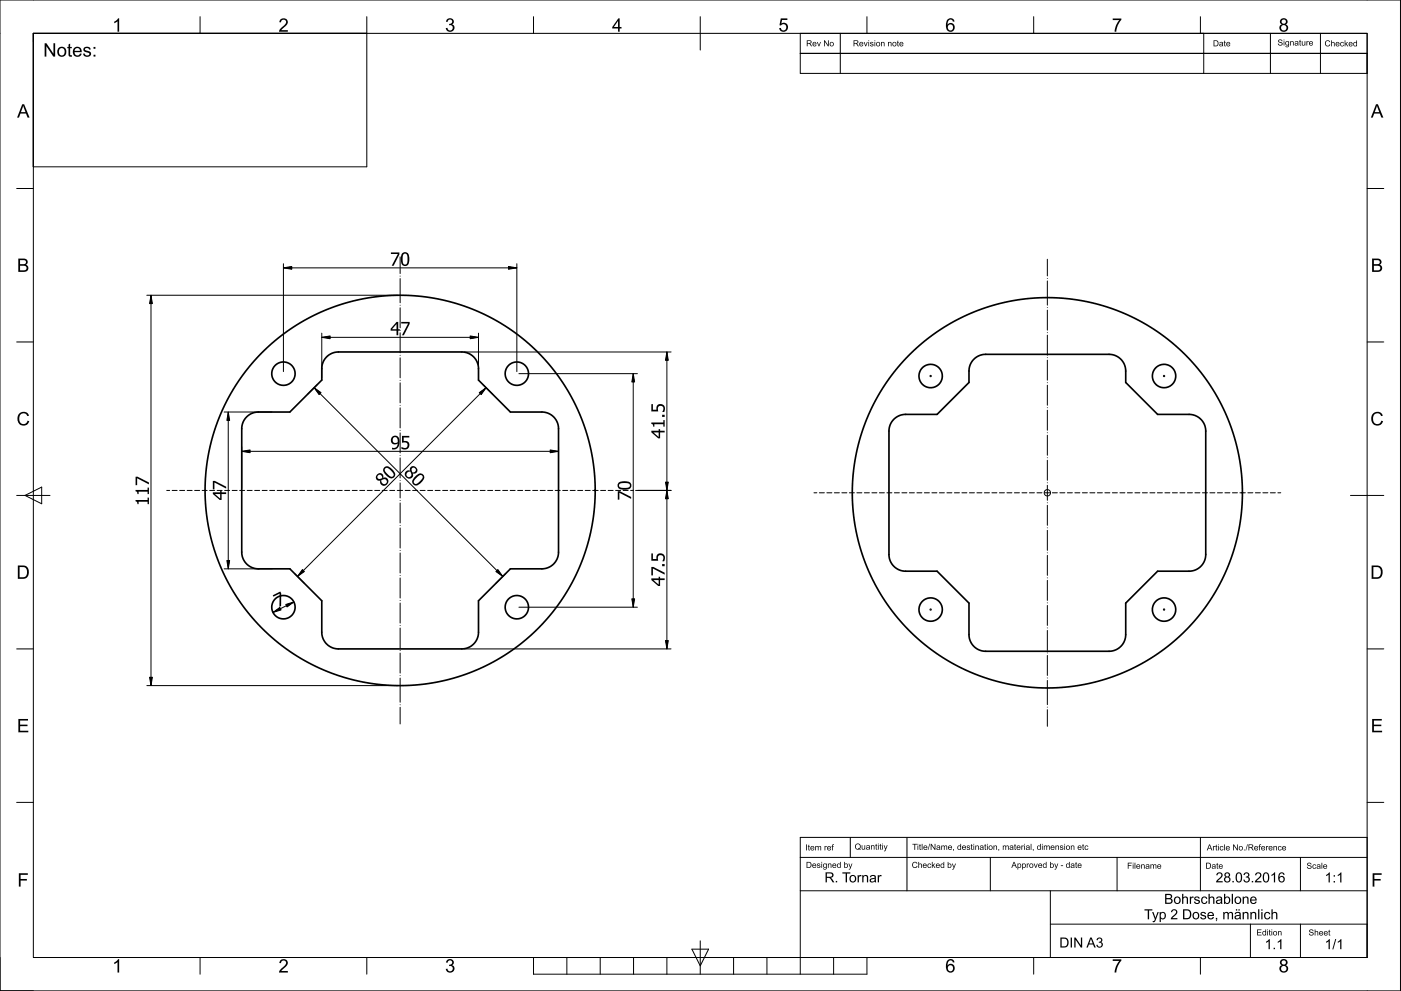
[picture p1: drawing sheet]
<svg xmlns="http://www.w3.org/2000/svg" width="420mm" height="297mm" viewBox="0 0 420 297" stroke-linecap="round" stroke-linejoin="round" font-family="sans-serif">
<g fill="none" stroke="#000" stroke-width=".3">
<path d="M0 0h420v297h-420zM10 10h400v277h-400zM60 5v5M110 5v45h-100v-40h100M160 5v5M210 5v10M240 10h170v12h-170zM240 16h170M252 10v12M260 5v5M310 5v5M360 5v5"/>
<path d="M361 10v12M381 10v12M396 10v12M5 56.5h5M410 56.5h5M85 79v32.4M120 77v5M155 79v32.4M314.1 77.7v5M44 88.5h75.4M45.3 88.5v117M85 80.3h70"/>
<path d="M96.5 99.9v13.4M120 82.7v.1M120 83.5v7.3M120 91.5h.1M120 92.3v6M120 99h.1M120 99.8v6M143.5 99.9v13.4M314.1 83.4v.1M314.1 84.2v7.3M314.1 92.2h.1M314.1 93v6"/>
<path d="M314.1 99.7h.1M5 102.5h5M94.2 116.2l56.6 56.6M95.1 115.3l-2.9 3M96.5 101.1h47M120 106.5h.1M120 107.3v6M120 114h.1M120 114.8v6M139.1 105.5h62.1M144.9 115.3l2.9 3M145.8 116.2l-56.6 56.6"/>
<path d="M155.6 112h35.6M189.9 112v70M200 105.5v89M314.1 100.5v6M314.1 107.2h.1M314.1 108v6M314.1 114.7h.1M314.1 115.5v6M410 102.5h5M67.2 123.5h14.4M68.5 123.5v47M72.5 134v12.4"/>
<path d="M72.5 135.3h95M120 121.5h.1M120 122.3v6M120 129h.1M120 129.8v6M120 136.5h.1M120 137.3v6M167.5 134v12.4M314.1 122.2h.1M314.1 123v6M314.1 129.7h.1M314.1 130.5v6"/>
<path d="M314.1 137.2h.1M314.1 138v6M5 148.5h10M7.5 148.5l5-2.5v5zM50 147h.9M51.6 147h1.5M53.9 147h1.5M56.1 147h1.5M58.4 147h1.5M60.6 147h1.5M62.9 147h1.5M65.1 147h1.5"/>
<path d="M67.4 147h1.5M69.6 147h1.5M71.9 147h1.5M74.1 147h1.5M76.4 147h1.5M78.6 147h1.5M80.9 147h1.5M83.1 147h1.5M85.4 147h1.5M87.6 147h1.5M89.9 147h1.5M92.1 147h1.5"/>
<path d="M94.4 147h1.5M96.6 147h1.5M98.9 147h1.5M101.1 147h1.5M103.4 147h1.5M105.6 147h1.5M107.9 147h1.5M110.1 147h1.5M112.4 147h1.5M114.6 147h1.5M116.9 147h1.5M119.1 147h1.6"/>
<path d="M120 144h.1M120 144.8v4.5M120 150h.1M120 150.8v6M120 157.5h.1M120 158.3v6M121.5 147h1.5M123.7 147h1.5M126 147h1.5M128.2 147h1.5M130.5 147h1.5M132.7 147h1.5"/>
<path d="M135 147h1.5M137.2 147h1.5M139.5 147h1.5M141.7 147h1.5M144 147h1.5M146.2 147h1.5M148.5 147h1.5M150.7 147h1.5M153 147h1.5M155.2 147h1.5M157.5 147h1.5M159.7 147h1.5"/>
<path d="M162 147h1.5M164.2 147h1.5M166.5 147h1.5M168.7 147h1.5M171 147h1.5M173.2 147h1.5M175.5 147h1.5M177.7 147h1.7M180.1 147h1.5M182.4 147h1.5M184.6 147h1.5M186.9 147h1.5"/>
<path d="M189.1 147h.9M190.6 147h10.6M244.1 147.7h.9M245.7 147.7h1.5M248 147.7h1.5M250.2 147.7h1.5M252.5 147.7h1.5M254.7 147.7h1.5M257 147.7h1.5M259.2 147.7h1.5M261.5 147.7h1.5M263.7 147.7h1.5"/>
<path d="M266 147.7h1.5M268.2 147.7h1.5M270.5 147.7h1.5M272.7 147.7h1.5M275 147.7h1.5M277.2 147.7h1.5M279.5 147.7h1.5M281.7 147.7h1.5M284 147.7h1.5M286.2 147.7h1.5M288.5 147.7h1.5M290.7 147.7h1.5"/>
<path d="M293 147.7h1.5M295.2 147.7h1.5M297.5 147.7h1.5M299.7 147.7h1.5M302 147.7h1.5M304.2 147.7h1.5M306.5 147.7h1.5M308.7 147.7h1.5M311 147.7h1.5M313.2 147.7h1.6M314.1 144.7h.1M314.1 145.5v4.5"/>
<path d="M314.1 150.7h.1M314.1 151.5v6M314.1 158.2h.1M314.1 159v6M315.6 147.7h1.5M317.8 147.7h1.5M320.1 147.7h1.5M322.3 147.7h1.5M324.6 147.7h1.5M326.8 147.7h1.5M329.1 147.7h1.5M331.3 147.7h1.5"/>
<path d="M333.6 147.7h1.5M335.8 147.7h1.5M338.1 147.7h1.5M340.3 147.7h1.5M342.6 147.7h1.5M344.8 147.7h1.5M347.1 147.7h1.5M349.3 147.7h1.5M351.6 147.7h1.5M353.8 147.7h1.5M356.1 147.7h1.5M358.3 147.7h1.5"/>
<path d="M360.6 147.7h1.5M362.8 147.7h1.5M365.1 147.7h1.5M367.3 147.7h1.5M369.6 147.7h1.5M371.8 147.7h1.7M374.2 147.7h1.5M376.5 147.7h1.5M378.7 147.7h1.5M381 147.7h1.5M383.2 147.7h.9M405 148.5h10"/>
<path d="M67.2 170.5h14.4M88.3 171.9l3 2.9M120 165h.1M120 165.8v6M120 172.5h.1M120 173.3v6M120 180h.1M151.7 171.9l-3 2.9M314.1 165.7h.1M314.1 166.5v6M314.1 173.2h.1M314.1 174v6"/>
<path d="M5 194.5h5M88.1 180.4l-6.2 3.2M120 180.8v6M120 187.5h.1M120 188.3v6M120 195h.1M120 195.8v6M139.1 194.5h62.1M155.6 182h35.6M314.1 180.7h.1M314.1 181.5v6M314.1 188.2h.1"/>
<path d="M314.1 189v6M314.1 195.7h.1M314.1 196.5v6M410 194.5h5M44 205.5h75.4M120 202.5h.1M120 203.3v7.2M120 211.2v.1M120 212v5M314.1 203.2h.1M314.1 204v7.2M314.1 211.9v.1"/>
<path d="M314.1 212.7v5M5 240.5h5M240 257h170M255 251v6M272 251v16M297 257v10M335 257v10M360 251v16M390 257v10M410 240.5h5M240 267h170M315 277h95"/>
<path d="M315 267v20M375 277v10M390 277v10M60 287v5M110 287v5M160 287v5h100v-5M170 287v5M180 287v5M190 287v5M200 287v5M207.5 284.5h5l-2.5 5zM210 282v10"/>
<path d="M220 287v5M230 287v5M240 287h170v-36h-170v41M250 287v5M310 287v5M360 287v5"/>
<circle cx="279.1" cy="112.7" r=".2"/>
<circle cx="349.1" cy="112.7" r=".2"/>
<circle cx="314.1" cy="147.7" r=".95"/>
<circle cx="279.1" cy="182.7" r=".2"/>
<circle cx="349.1" cy="182.7" r=".2"/>
</g>
<g fill="#000">
<path d="M34.3 6.5l1.1-1h.3v4h-.5v-3.1l-.9 .6zM84.2 5.8a1.28 1.28 0 0 1 1.9 .2 1.28 1.28 0 0 1-.5 1.9l-1.2 1.1h1.9v.5h-2.6l.2-.7 .8-.8a1.38 1.38 0 0 0 .9-1.9 .79 .79 0 0 0-.9-.1 .79 .79 0 0 0-.4 .7l-.5-.1zM134.1 5.7a1.07 1.07 0 0 1 1.7 0 1.07 1.07 0 0 1-.2 1.6 1.25 1.25 0 0 1 0 2.2 1.25 1.25 0 0 1-1.9-1.1h.5a.81 .81 0 0 0 .9 .7 .81 .81 0 0 0 .7-1 .81 .81 0 0 0-1.1-.5v-.5a.69 .69 0 0 0 .9-.5 .69 .69 0 0 0-.7-.8 .69 .69 0 0 0-.7 .8l-.5-.1zM234.1 5.5h2v.5h-1.6l-.2 1.1a1.33 1.33 0 0 1 1.9 .6 1.33 1.33 0 0 1-.9 1.8 1.33 1.33 0 0 1-1.6-1.1h.5a.89 .89 0 0 0 1.4 .5 .89 .89 0 0 0-.2-1.5l-.6-.1-.6 .3h-.4zM333.7 5.6h2.6v.3l-1.1 1.8-.4 1.8h-.5l.2-1.1 1.2-2.4h-2zM5.8 124a1.75 1.75 0 0 1 2.9 .6l-.5 .1a1.31 1.31 0 0 0-1.8-.7 1.31 1.31 0 0 0-.6 1.8 1.23 1.23 0 0 0 1.1 1.3 1.23 1.23 0 0 0 1.3-1l.6 .1a1.87 1.87 0 0 1-2.5 1.2 1.87 1.87 0 0 1-1-2.5zM411.8 124a1.75 1.75 0 0 1 2.9 .6l-.5 .1a1.31 1.31 0 0 0-1.8-.7 1.31 1.31 0 0 0-.6 1.8 1.23 1.23 0 0 0 1.1 1.3 1.23 1.23 0 0 0 1.3-1l.6 .1a1.87 1.87 0 0 1-2.5 1.2 1.87 1.87 0 0 1-1-2.5zM81.8 178.4l2.3-1.1 .2 .5v3.8l-.5 .3 .1-4-1.9 1zM5.5 215.5h2.9v.5h-2.4v1.2h2.2v.5h-2.2v1.3h2.5v.5h-3zM411.5 215.5h2.9v.5h-2.4v1.2h2.2v.5h-2.2v1.3h2.5v.5h-3zM5.7 261.7h2.6v.5h-2.1v1.3h1.9v.4h-1.9v1.8h-.5zM411.7 261.7h2.6v.5h-2.1v1.3h1.9v.4h-1.9v1.8h-.5z"/>
<path d="M34.3 288.5l1.1-1h.3v4h-.5v-3.1l-.9 .6zM84.2 287.8a1.28 1.28 0 0 1 1.9 .2 1.28 1.28 0 0 1-.5 1.9l-1.2 1.1h1.9v.5h-2.6l.2-.7 .8-.8a1.38 1.38 0 0 0 .9-1.9 .79 .79 0 0 0-.9-.1 .79 .79 0 0 0-.4 .7l-.5-.1zM134.1 287.7a1.07 1.07 0 0 1 1.7 0 1.07 1.07 0 0 1-.2 1.6 1.25 1.25 0 0 1 0 2.2 1.25 1.25 0 0 1-1.9-1.1h.5a.81 .81 0 0 0 .9 .7 .81 .81 0 0 0 .7-1 .81 .81 0 0 0-1.1-.5v-.5a.69 .69 0 0 0 .9-.5 .69 .69 0 0 0-.7-.8 .69 .69 0 0 0-.7 .8l-.5-.1zM333.7 287.6h2.6v.3l-1.1 1.8-.4 1.8h-.5l.2-1.1 1.2-2.4h-2z"/>
<path d="M13.4 13h.5l2.1 3.1v-3.1h.5v4h-.5l-2.1-3.2v3.2h-.5zM17.6 14.3a1.44 1.44 0 0 1 2 .3 1.44 1.44 0 0 1-.2 2 1.44 1.44 0 0 1-2-.2l-.2-1.3zM17.9 14.7a1.07 1.07 0 0 0-.2 1.3 1.07 1.07 0 0 0 1.3 .5 1.05 1.05 0 0 0 .4-1.4 1.05 1.05 0 0 0-1.5-.4zM20.5 13.4l.5-.3v1h.5v.4h-.5v1.6l.1 .4h.4l.1 .5a.72 .72 0 0 1-.8-.1 .72 .72 0 0 1-.3-.8v-1.6h-.3v-.4h.3zM22.2 14.4a1.35 1.35 0 0 1 1.6-.2 1.35 1.35 0 0 1 .7 1.4h-2.1a.84 .84 0 0 0 .6 1 .84 .84 0 0 0 1-.6l.5 .1a1.45 1.45 0 0 1-2.1 .7 1.45 1.45 0 0 1-.3-2.2zM22.6 14.6l-.2 .6h1.6a.8 .8 0 0 0-.5-.7 .8 .8 0 0 0-.9 .1zM25.2 14.3l.9-.3a.98 .98 0 0 1 1.1 .8l-.5 .1a.57 .57 0 0 0-.6-.5 .57 .57 0 0 0-.5 .6l.3 .2a1.08 1.08 0 0 1 1.4 1.2 1.3 1.3 0 0 1-1.3 .6 1.3 1.3 0 0 1-1.1-.9l.5-.1a.7 .7 0 0 0 .7 .6 .7 .7 0 0 0 .7-.6l-.4-.2a1.07 1.07 0 0 1-1.3-1.3zM28.1 14.1h.5v.5h-.5zM28.1 16.4h.5v.6h-.5z"/>
<path d="M185.4 5.5h.4v2.6h.6v.4h-.6v1h-.4v-1h-1.8v-.4zM185.4 6.3l-1.3 1.8h1.3z"/>
<path d="M242 12.1h.8a.5 .5 0 0 1 .6 .4 .5 .5 0 0 1-.5 .6l.6 .8h-.3l-.7-.8h-.3v.8h-.2zM242.2 12.3v.6h.5a.31 .31 0 0 0 .4-.3 .31 .31 0 0 0-.3-.3zM243.8 12.7a.61 .61 0 0 1 .8-.1 .61 .61 0 0 1 .3 .7h-1a.38 .38 0 0 0 .3 .4 .38 .38 0 0 0 .4-.2h.3a.66 .66 0 0 1-1 .3 .66 .66 0 0 1-.1-1.1zM244 12.8l-.1 .3h.7l-.2-.3zM245 12.6h.2l.4 1 .4-1h.2l-.5 1.3h-.2zM247.1 12.1h.3l.9 1.4v-1.4h.2v1.8h-.2l-1-1.4v1.4h-.2zM248.8 13.2a.66 .66 0 0 1 1.3 0 .66 .66 0 0 1-1.3 0zM249 13.3a.45 .45 0 0 0 .9 0 .45 .45 0 0 0-.9 0z"/>
<path d="M256 12.1h.8a.5 .5 0 0 1 .6 .4 .5 .5 0 0 1-.5 .6l.7 .8h-.3l-.8-.8h-.3v.8h-.2zM256.2 12.3v.6h.5a.31 .31 0 0 0 .5-.3 .31 .31 0 0 0-.4-.3zM257.9 12.7a.61 .61 0 0 1 .7-.1 .61 .61 0 0 1 .3 .7h-1a.38 .38 0 0 0 .3 .4 .38 .38 0 0 0 .5-.2h.2a.66 .66 0 0 1-1 .3 .66 .66 0 0 1 0-1.1zM258 12.8l-.1 .3h.8l-.2-.3zM259 12.6h.3l.3 1 .4-1h.2l-.5 1.3h-.2zM260.4 12.1h.2v.2h-.2zM260.4 12.6h.2v1.3h-.2zM261 12.7l.6-.1 .3 .2-.2 .1-.4-.2v.3a.52 .52 0 0 1 .7 .3 .52 .52 0 0 1-.4 .7 .52 .52 0 0 1-.6-.3l-.1-.2h.2a.29 .29 0 0 0 .3 .3 .29 .29 0 0 0 .3-.4l-.2-.1a.41 .41 0 0 1-.5-.1 .41 .41 0 0 1 0-.5zM262.3 12.1h.2v.2h-.2zM262.3 12.6h.2v1.3h-.2zM262.7 13.2a.7 .7 0 0 1 1.4 0 .7 .7 0 0 1-1.4 0zM263 13.3a.45 .45 0 0 0 .9 0 .45 .45 0 0 0-.9 0zM264.2 12.6l.2 .2a.47 .47 0 0 1 .6-.2 .47 .47 0 0 1 .3 .5v.8h-.2v-.8a.3 .3 0 0 0-.3-.4 .3 .3 0 0 0-.3 .3l-.1 .9h-.2zM266.3 12.6l.2 .2a.47 .47 0 0 1 .6-.2 .47 .47 0 0 1 .3 .5v.8h-.3v-.8a.3 .3 0 0 0-.2-.4 .3 .3 0 0 0-.3 .3l-.1 .9h-.2zM267.6 13.2a.66 .66 0 0 1 1.3 0 .66 .66 0 0 1-1.3 0zM267.8 13.3a.5 .5 0 0 0 1 0 .5 .5 0 0 0-1 0zM269.1 12.3l.3-.2v.5h.2l-.2 .2v.7l.2 .4-.4-.1-.1-1h-.1zM269.9 12.7a.61 .61 0 0 1 .7-.1 .61 .61 0 0 1 .3 .7h-.9a.38 .38 0 0 0 .2 .4 .38 .38 0 0 0 .5-.2h.2a.66 .66 0 0 1-1 .3 .66 .66 0 0 1 0-1.1zM270.1 12.8l-.1 .3h.7l-.2-.3z"/>
<path d="M284.1 5.9a1.2 1.2 0 0 1 1.3-.4 1.2 1.2 0 0 1 .8 1h-.4a.77 .77 0 0 0-.9-.6 .77 .77 0 0 0-.7 .8v.7a1.27 1.27 0 0 1 1.7-.1 1.27 1.27 0 0 1 .3 1.7 1.27 1.27 0 0 1-1.7 .4 2.67 2.67 0 0 1-.4-3.5zM284.5 7.6a.9 .9 0 0 0 0 1.3 .9 .9 0 0 0 1.3-.2 .9 .9 0 0 0-.4-1.3l-.6-.1z"/>
<path d="M363.9 12.1h.7a.9 .9 0 0 1 .8 .9 .9 .9 0 0 1-.8 .9h-.7zM364.2 12.3v1.4h.4a.69 .69 0 0 0 .6-.7 .69 .69 0 0 0-.6-.7zM365.8 12.7l.5-.1 .4 .1 .2 1.2-.3-.2a.49 .49 0 0 1-.7 .2 .49 .49 0 0 1-.2-.6 .49 .49 0 0 1 .7-.2h.2a.33 .33 0 0 0-.3-.4 .33 .33 0 0 0-.4 .3h-.2zM366 13.4h-.1a.28 .28 0 0 0 .4 .3 .28 .28 0 0 0 .1-.4zM367.2 12.3l.2-.2v.5h.2l-.2 .2v.7l.2 .4-.4-.1v-1h-.2zM367.9 12.7a.61 .61 0 0 1 .7-.1 .61 .61 0 0 1 .4 .7h-1a.38 .38 0 0 0 .3 .4 .38 .38 0 0 0 .4-.2h.2a.66 .66 0 0 1-1 .3 .66 .66 0 0 1 0-1.1zM368.1 12.8l-.1 .3h.7l-.2-.3z"/>
<path d="M383.5 12a.72 .72 0 0 1 1.1 .4h-.2a.4 .4 0 0 0-.5-.4 .4 .4 0 0 0-.3 .5h.1a.63 .63 0 0 1 .8 .3 .63 .63 0 0 1-.2 .8 .74 .74 0 0 1-1.1-.5l.9 .4 .3-.3-.3-.3a.57 .57 0 0 1-.7-.2 .57 .57 0 0 1 .1-.7zM385 11.9h.2v.2h-.2zM385 12.3h.2v1.4h-.2zM385.6 12.5l1-.2v1.2a.57 .57 0 0 1-.4 .7 .57 .57 0 0 1-.7-.4l.2 .1a.38 .38 0 0 0 .5 0 .38 .38 0 0 0 .2-.4 .62 .62 0 0 1-.9-.1 .62 .62 0 0 1 .1-.9zM385.7 13a.43 .43 0 0 0 .8 0 .43 .43 0 0 0-.8 0zM386.9 12.3l.2 .2a.47 .47 0 0 1 .6-.2 .47 .47 0 0 1 .3 .5v.9h-.2v-.8a.3 .3 0 0 0-.3-.4 .3 .3 0 0 0-.3 .2l-.1 1h-.2zM388.4 12.5l.5-.2 .4 .2 .1 1.2-.2-.2a.49 .49 0 0 1-.7 .2 .49 .49 0 0 1-.2-.7 .49 .49 0 0 1 .7-.1l.2-.1a.33 .33 0 0 0-.3-.3 .33 .33 0 0 0-.4 .2h-.2zM388.5 13.2a.28 .28 0 0 0 .4 .3 .28 .28 0 0 0 .1-.5zM389.8 12l.2-.1v.4h.2l-.2 .2v.8l.2 .3-.4-.1v-1h-.2zM390.4 12.3h.2v1l.3 .2 .3-.2v-1h.3v1.4l-.2-.2a.46 .46 0 0 1-.6 .2 .46 .46 0 0 1-.3-.5zM391.8 12.3l.2 .2 .5-.1-.4 .3-.1 1h-.2zM392.7 12.5a.61 .61 0 0 1 .8-.1 .61 .61 0 0 1 .3 .7h-1a.38 .38 0 0 0 .3 .4 .38 .38 0 0 0 .4-.3l.3 .1a.66 .66 0 0 1-1 .2 .66 .66 0 0 1-.1-1zM392.9 12.6l-.1 .3h.7l-.2-.4z"/>
<path d="M384.2 5.8a1.07 1.07 0 0 1 1.6-.1 1.07 1.07 0 0 1-.2 1.6 1.26 1.26 0 0 1-.1 2.2 1.26 1.26 0 0 1-1.8-1.2l.2-.6 .5-.4a.89 .89 0 0 1-.2-1.5zM384.3 6.5a.65 .65 0 0 0 1.3 0 .65 .65 0 0 0-1.3 0zM384.2 8.3a.82 .82 0 0 0 1.6 0 .82 .82 0 0 0-1.6 0z"/>
<path d="M397.6 12.3l.2-.1a.77 .77 0 0 1 1.1 .4h-.2a.66 .66 0 0 0-1.2 .3 .66 .66 0 0 0 .9 .8l.3-.4h.2a.88 .88 0 0 1-1.3 .4 .88 .88 0 0 1 0-1.4zM399.2 12.1h.2v.6a.47 .47 0 0 1 .6-.1 .47 .47 0 0 1 .3 .5v.8h-.3v-.8a.32 .32 0 0 0-.3-.3 .32 .32 0 0 0-.3 .4v.7h-.2zM400.7 12.7a.61 .61 0 0 1 .7-.1 .61 .61 0 0 1 .3 .7h-.9a.38 .38 0 0 0 .2 .4 .38 .38 0 0 0 .5-.2h.2a.66 .66 0 0 1-1 .3 .66 .66 0 0 1 0-1.1zM400.9 12.9l-.1 .2h.7l-.2-.3zM402.1 12.7l.6-.1 .3 .4h-.2a.37 .37 0 0 0-.5 0 .37 .37 0 0 0 0 .5 .37 .37 0 0 0 .5-.1l.3 .1a.64 .64 0 0 1-1 .3 .64 .64 0 0 1 0-1.1zM403.3 12.1h.2v1l.5-.5h.3l-.5 .5 .5 .8h-.2l-.5-.7-.1 .7h-.2zM404.6 12.7a.61 .61 0 0 1 .7-.1 .61 .61 0 0 1 .4 .7h-1a.38 .38 0 0 0 .3 .4 .38 .38 0 0 0 .4-.2h.2a.66 .66 0 0 1-1 .3 .66 .66 0 0 1 0-1.1zM404.8 12.9l-.1 .2h.7l-.2-.3zM406 12.8l.4-.2 .4 .1v-.6h.2v1.8l-.2-.2a.63 .63 0 0 1-.9-.1 .63 .63 0 0 1 .1-.8zM406.2 12.9a.46 .46 0 0 0-.2 .6 .46 .46 0 0 0 .7 .1v-.7z"/>
<path d="M6.7 31.2h.5l1.7 4.1h-.6l-.5-1.3h-1.7l-.4 1.3h-.6zM6.9 31.7l-.6 1.9h1.3z"/>
<path d="M412.7 31.2h.5l1.7 4.1h-.6l-.5-1.3h-1.7l-.4 1.3h-.6zM412.9 31.7l-.6 1.9h1.3z"/>
<path d="M117.2 75.7h2.6v.6l-1.8 3.4h-.5l1.8-3.6h-2.1zM120.7 75.9a1.28 1.28 0 0 1 1.5-.1 1.28 1.28 0 0 1 .5 1.4 1.89 1.89 0 0 1-1.2 2.5 1.57 1.57 0 0 1-1.3-2l.2-1.3zM121.1 76.1a3 3 0 0 0 .2 3.2 1.3 1.3 0 0 0 .9-1.9v-.2a.81 .81 0 0 0-.2-.9 .81 .81 0 0 0-.9-.2z"/>
<path d="M5.5 77.5h1.5a1.02 1.02 0 0 1 1.2 .6 1.02 1.02 0 0 1-.4 1.3 1.13 1.13 0 0 1 .6 1.4 1.13 1.13 0 0 1-1.4 .7h-1.5zM6 78v1.2h.9a.67 .67 0 0 0 .9-.7 .67 .67 0 0 0-1-.5zM6 79.7v1.3h1a.73 .73 0 0 0 1-.7 .73 .73 0 0 0-1.1-.6z"/>
<path d="M118.9 96.5h.5v2.2h.5v.4h-.5v1.4h-.5v-1.4h-1.8v-.5zM118.9 97.1l-1.3 1.6h1.3zM120.3 96.5h2.6v.6l-1.8 3.4h-.5l1.8-3.5h-2.1z"/>
<path d="M411.5 77.5h1.5a1.02 1.02 0 0 1 1.2 .6 1.02 1.02 0 0 1-.4 1.3 1.13 1.13 0 0 1 .6 1.4 1.13 1.13 0 0 1-1.4 .7h-1.5zM412 78v1.2h.9a.67 .67 0 0 0 .9-.7 .67 .67 0 0 0-1-.5zM412 79.7v1.3h1a.73 .73 0 0 0 1-.7 .73 .73 0 0 0-1.1-.6z"/>
<path d="M117.6 131.9a.9 .9 0 0 0 1.8 0 .9 .9 0 0 0-1.8 0zM117.6 131a1.37 1.37 0 0 1 1.7-.2 1.37 1.37 0 0 1 .5 1.6 1.85 1.85 0 0 1-2.2 2.3v-.5a1.18 1.18 0 0 0 1.7-1.3 1.29 1.29 0 0 1-1.9-.1 1.29 1.29 0 0 1 .2-1.8zM120.6 130.7h2.1v.4h-1.6v1.1a1.35 1.35 0 0 1 1.7 1.5 1.35 1.35 0 0 1-2.1 .9l-.3-.1v-.6a.99 .99 0 0 0 1.4 .3 .99 .99 0 0 0 .2-1.4l-1.4-.1z"/>
<path d="M195.3 129.1h2.2v-.5h.5v.5h1.3v.5h-1.3v1.8h-.6l-2.1-1.8zM196 129.6l1.5 1.4v-1.4zM195.3 126.6h3.6v-.7h.4v2h-.4v-.7h-2.6v.7h-.4l-.1-.6-.5-.2zM198.6 124.3h.7v.7h-.7zM195.3 121.1h.5v1.7h1.1a1.35 1.35 0 0 1 1.5-1.7 1.35 1.35 0 0 1 .9 2.1l-.1 .3h-.6a.99 .99 0 0 0 .3-1.4 .99 .99 0 0 0-1.4-.2l-.1 1.4h-2.1z"/>
<path d="M40.6 149.9h3.7v-.7h.4v1.9h-.4v-.7h-2.7v.7h-.4l-.1-.6-.5-.2zM40.6 146.9h3.7v-.8h.4v2h-.4v-.7h-2.7v.7h-.4l-.1-.6-.5-.2zM40.7 142.9h.6l3.4 1.7v.6l-3.6-1.8v2h-.4z"/>
<path d="M63.8 147.6h2.2v-.5h.5v.5h1.3v.5h-1.3v1.8h-.6l-2.1-1.8zM64.5 148.1l1.5 1.3v-1.3zM63.8 144.1h.6l3.4 1.8v.5l-3.5-1.8v2.1h-.5z"/>
<path d="M113.4 142.5a.67 .67 0 0 0 .3 1.1 .67 .67 0 0 0 .9-.8 .7 .7 0 0 0-1.2-.3zM114.4 143.9a.81 .81 0 0 0 .2 1.1 .81 .81 0 0 0 1.1-.2 .81 .81 0 0 0-.1-1.1zM113.1 142.2a1.04 1.04 0 0 1 1.3-.3 1.04 1.04 0 0 1 .5 1.3 1.23 1.23 0 0 1 1.5 1.4 1.23 1.23 0 0 1-1.8 .9 1.17 1.17 0 0 1-.6-1.5 1.03 1.03 0 0 1-1.2-.5 1.03 1.03 0 0 1 .3-1.3zM115.2 140.1a1.58 1.58 0 0 1 2.4 .6 1.52 1.52 0 0 1 .3 2.5 2.67 2.67 0 0 1-3-2.1v-.5zM115.6 140.4a1.85 1.85 0 0 0 1.1 2.2 .77 .77 0 0 0 1.3 0 .77 .77 0 0 0-.4-1.2l-.7-.7a.96 .96 0 0 0-1.3-.3z"/>
<path d="M123.6 140.3l-.1 .2a.69 .69 0 0 0 .3 1 .69 .69 0 0 0 .9-.4 .69 .69 0 0 0-.5-.9zM122.2 141.7a.79 .79 0 0 0 0 1.1 .79 .79 0 0 0 1.1-.1 .79 .79 0 0 0-.1-1.1l-.5-.2zM121.7 141.3l.6-.3h.7a1.08 1.08 0 0 1 1-1.2 1.08 1.08 0 0 1 1.1 1.2 1.08 1.08 0 0 1-1.3 .9 1.23 1.23 0 0 1-1.4 1.5 1.23 1.23 0 0 1-.9-1.8zM124.5 142.8a1.52 1.52 0 0 1 2.6-.3 2.67 2.67 0 0 1-2.1 3 1.26 1.26 0 0 1-1.4-.8 1.26 1.26 0 0 1 .6-1.5zM124.9 143.2l-.3 .4a.8 .8 0 0 0-.3 1.3 .8 .8 0 0 0 1.3-.3l.7-.7a.8 .8 0 0 0 .3-1.4 .8 .8 0 0 0-1.3 .4z"/>
<path d="M185.3 147.2h.6l3.4 1.8v.5l-3.6-1.8v2.1h-.4zM185.5 144.7a3.3 3.3 0 0 1 3.7 .2 1.29 1.29 0 0 1-.1 1.4 1.29 1.29 0 0 1-1.3 .5 1.89 1.89 0 0 1-2.6-1.3zM185.7 145.1a1.04 1.04 0 0 0 .5 1.1 1.04 1.04 0 0 0 1.1 0h.5a.8 .8 0 0 0 1.1-.7 .8 .8 0 0 0-1.1-.7h-1.4z"/>
<path d="M5.3 169.5h1.4a2.08 2.08 0 0 1 1.9 1.4 2.08 2.08 0 0 1-.7 2.3l-.9 .3h-1.7zM5.9 170v3h.8a1.58 1.58 0 0 0 1.4-1.3 1.58 1.58 0 0 0-.9-1.7z"/>
<path d="M195.3 173.4h2.2v-.5h.5v.5h1.3v.5h-1.3v1.7h-.6l-2.1-1.7zM196 173.9l1.5 1.3v-1.3zM195.3 169.9h.6l3.4 1.8v.5l-3.5-1.8v2.1h-.5zM198.6 169.1h.7v.6h-.7zM195.3 165.9h.5v1.7h1.1a1.35 1.35 0 0 1 1.5-1.7 1.35 1.35 0 0 1 .9 2l-.1 .3h-.6a.99 .99 0 0 0 .2-1.3 .99 .99 0 0 0-1.3-.3l-.1 1.5h-2.1z"/>
<path d="M411.3 169.5h1.4a2.08 2.08 0 0 1 1.9 1.4 2.08 2.08 0 0 1-.7 2.3l-.9 .3h-1.7zM411.9 170v3h.8a1.58 1.58 0 0 0 1.4-1.3 1.58 1.58 0 0 0-.9-1.7z"/>
<path d="M241.8 253.1h.2v1.8h-.2zM242.4 253.3l.3-.2v.5h.2l-.2 .2v.7l.2 .4-.4-.1-.1-1h-.1zM243.2 253.7a.61 .61 0 0 1 .7-.1 .61 .61 0 0 1 .3 .7h-.9a.38 .38 0 0 0 .2 .4 .38 .38 0 0 0 .5-.2h.2a.66 .66 0 0 1-1 .3 .66 .66 0 0 1 0-1.1zM243.4 253.9l-.1 .2h.7l-.2-.3zM244.5 253.6l.2 .2 .4-.2 .4 .2 .2-.2 .5 .1 .1 1.2h-.3v-.9l-.2-.2-.3 .2v.9h-.2v-.8a.3 .3 0 0 0-.4-.3 .3 .3 0 0 0-.2 .4v.7h-.2zM247.3 253.6l.2 .2 .5-.2-.5 .4v.9h-.2zM248.2 253.7a.61 .61 0 0 1 .7-.1 .61 .61 0 0 1 .3 .7h-.9a.38 .38 0 0 0 .3 .4 .38 .38 0 0 0 .4-.2h.2a.66 .66 0 0 1-1 .3 .66 .66 0 0 1 0-1.1zM248.4 253.9l-.1 .2h.7l-.2-.3zM249.6 253.2l.5-.1-.3 .3 .2 .4h-.2v1.1h-.2v-1.1h-.2z"/>
<path d="M256.7 253a.92 .92 0 0 1 1.3 .2 .92 .92 0 0 1-.1 1.3l.3 .1-.1 .2-.3-.1a1.01 1.01 0 0 1-1.2-.4 1.01 1.01 0 0 1 .1-1.3zM256.8 253.2a.72 .72 0 0 0-.1 .9 .72 .72 0 0 0 .8 .3l-.2-.2 .4 .1a.7 .7 0 0 0 .1-1 .7 .7 0 0 0-1-.1zM258.4 253.3h.2v1l.3 .2 .3-.2v-1h.3v1.4l-.2-.2a.46 .46 0 0 1-.6 .2 .46 .46 0 0 1-.3-.5zM259.9 253.5l.5-.2 .4 .2 .1 1.2-.2-.2a.49 .49 0 0 1-.7 .2 .49 .49 0 0 1-.2-.7 .49 .49 0 0 1 .7-.1l.1-.1a.33 .33 0 0 0-.2-.3 .33 .33 0 0 0-.4 .2h-.2zM260 254.2a.28 .28 0 0 0 .4 .3 .28 .28 0 0 0 .1-.5zM261.2 253.3l.2 .2a.47 .47 0 0 1 .6-.2 .47 .47 0 0 1 .3 .5v.9h-.3v-.8a.3 .3 0 0 0-.2-.4 .3 .3 0 0 0-.3 .2l-.1 1h-.2zM262.6 253l.3-.1v.4h.2l-.2 .2v.8l.2 .3-.4-.1-.1-1h-.1zM263.3 252.9h.2v.2h-.2zM263.3 253.3h.2v1.4h-.2zM263.9 253l.2-.1v.4h.2l-.2 .2v.8l.3 .3-.5-.1v-1h-.2zM264.6 252.9h.2v.2h-.2zM264.6 253.3h.2v1.4h-.2zM265 253.3h.2l.4 1.1 .4-1.1h.2l-.8 1.9-.3-.3 .4-.2z"/>
<path d="M273.6 252.9h1.5v.2h-.6v1.6h-.3v-1.6h-.6zM275.2 252.9h.2v.3h-.2zM275.2 253.4h.2v1.3h-.2zM275.8 253.1l.2-.1v.4h.2l-.2 .2v.8l.2 .3-.4-.1v-1h-.2zM276.4 252.9h.2v1.8h-.2zM277.1 253.6a.61 .61 0 0 1 .7-.1 .61 .61 0 0 1 .3 .6h-.9a.38 .38 0 0 0 .2 .5 .38 .38 0 0 0 .5-.3h.2a.66 .66 0 0 1-1 .3 .66 .66 0 0 1 0-1zM277.3 253.7l-.1 .3h.7l-.2-.4zM278.7 252.9h.2l-.5 1.9h-.2zM279.1 252.9h.3l.9 1.5v-1.5h.2v1.8h-.2l-1-1.4v1.4h-.2zM281 253.6l.5-.2 .4 .1 .1 1.2-.2-.1a.49 .49 0 0 1-.7 .2 .49 .49 0 0 1-.2-.7 .49 .49 0 0 1 .7-.1l.1-.1a.33 .33 0 0 0-.3-.3 .33 .33 0 0 0-.3 .2h-.2zM281.1 254.2v.1a.28 .28 0 0 0 .4 .3 .28 .28 0 0 0 .1-.5zM282.3 253.4l.2 .2 .4-.2 .4 .2 .2-.2 .5 .1 .1 1.2h-.3v-.9l-.2-.2-.3 .2v.9h-.2v-.8a.3 .3 0 0 0-.4-.3 .3 .3 0 0 0-.2 .5v.6h-.2zM284.5 253.6a.61 .61 0 0 1 .7-.1 .61 .61 0 0 1 .3 .6h-1a.38 .38 0 0 0 .3 .5 .38 .38 0 0 0 .5-.3h.2a.66 .66 0 0 1-1 .3 .66 .66 0 0 1 0-1zM284.7 253.7l-.1 .3h.7l-.2-.4zM285.8 254.5h.3l-.2 .6zM287.2 253.6l.5-.2 .3 .2v-.7h.2v1.8l-.2-.1a.63 .63 0 0 1-.9-.1 .63 .63 0 0 1 .1-.9zM287.4 253.7a.46 .46 0 0 0-.1 .6 .46 .46 0 0 0 .6 .2v-.8zM288.7 253.6a.61 .61 0 0 1 .7-.1 .61 .61 0 0 1 .3 .6h-1a.38 .38 0 0 0 .3 .5 .38 .38 0 0 0 .5-.3h.2a.66 .66 0 0 1-1 .3 .66 .66 0 0 1 0-1zM288.9 253.7l-.2 .3h.8l-.2-.4zM290 253.6l.5-.2 .4 .3-.2 .1-.4-.2-.1 .3a.52 .52 0 0 1 .7 .3 .52 .52 0 0 1-.3 .7 .52 .52 0 0 1-.7-.4v-.2h.2a.29 .29 0 0 0 .3 .3 .29 .29 0 0 0 .3-.3l-.3-.1a.41 .41 0 0 1-.4-.2 .41 .41 0 0 1 0-.4zM291.3 253.1l.2-.1v.4h.2l-.2 .2v.8l.2 .3-.4-.1v-1h-.2zM291.9 252.9h.3v.3h-.3zM291.9 253.4h.3v1.3h-.3zM292.5 253.4l.2 .2a.47 .47 0 0 1 .6-.2 .47 .47 0 0 1 .3 .5v.8h-.3v-.8a.3 .3 0 0 0-.2-.3 .3 .3 0 0 0-.4 .2v.9h-.2zM294 253.6l.4-.2 .5 .1 .1 1.2-.3-.1a.49 .49 0 0 1-.6 .2 .49 .49 0 0 1-.2-.7 .49 .49 0 0 1 .7-.1l.1-.1a.33 .33 0 0 0-.3-.3 .33 .33 0 0 0-.3 .2h-.2zM294.1 254.2v.1a.28 .28 0 0 0 .3 .3 .28 .28 0 0 0 .2-.5zM295.3 253.1l.3-.1v.4h.2l-.2 .2v.8l.2 .3-.4-.1-.1-1h-.1zM296 252.9h.2v.3h-.2zM296 253.4h.2v1.3h-.2zM296.5 254.1a.66 .66 0 0 1 1.3 0 .66 .66 0 0 1-1.3 0zM296.7 254.1a.45 .45 0 0 0 .9 0 .45 .45 0 0 0-.9 0zM297.9 253.4l.2 .2a.47 .47 0 0 1 .6-.2 .47 .47 0 0 1 .3 .5v.8h-.2v-.8a.3 .3 0 0 0-.2-.3 .3 .3 0 0 0-.4 .2v.9h-.3zM299.4 254.5h.3l-.3 .6zM300.7 253.4l.2 .2 .4-.2 .4 .2 .3-.2 .4 .1 .1 1.2h-.2v-.9l-.2-.2-.3 .2-.1 .9h-.2v-.8a.3 .3 0 0 0-.4-.3 .3 .3 0 0 0-.1 .5v.6h-.3zM302.9 253.6l.5-.2 .4 .1 .2 1.2-.3-.1a.49 .49 0 0 1-.7 .2 .49 .49 0 0 1-.2-.7 .49 .49 0 0 1 .7-.1l.2-.1a.33 .33 0 0 0-.3-.3 .33 .33 0 0 0-.4 .2h-.2zM303.1 254.2l-.1 .1a.28 .28 0 0 0 .4 .3 .28 .28 0 0 0 .1-.5zM304.3 253.1l.2-.1v.4h.2l-.2 .2v.8l.2 .3-.4-.1v-1h-.2zM305 253.6a.61 .61 0 0 1 .8-.1 .61 .61 0 0 1 .3 .6h-1a.38 .38 0 0 0 .3 .5 .38 .38 0 0 0 .4-.3h.2a.66 .66 0 0 1-1 .3 .66 .66 0 0 1 0-1zM305.2 253.7l-.1 .3h.7l-.2-.4zM306.3 253.4l.2 .2 .5-.1-.4 .3-.1 .9h-.2zM307.2 252.9h.2v.3h-.2zM307.2 253.4h.2v1.3h-.2zM307.8 253.6l.5-.2 .4 .1 .1 1.2-.2-.1a.49 .49 0 0 1-.7 .2 .49 .49 0 0 1-.2-.7 .49 .49 0 0 1 .7-.1l.2-.1a.33 .33 0 0 0-.3-.3 .33 .33 0 0 0-.4 .2h-.2zM307.9 254.2v.1a.28 .28 0 0 0 .4 .3 .28 .28 0 0 0 .1-.5zM309.1 252.9h.2v1.8h-.2zM309.7 254.5h.3l-.2 .6zM311.1 253.6l.4-.2 .4 .2v-.7h.2v1.8l-.2-.1a.63 .63 0 0 1-.9-.1 .63 .63 0 0 1 .1-.9zM311.3 253.7a.46 .46 0 0 0-.1 .6 .46 .46 0 0 0 .6 .2v-.8zM312.5 252.9h.2v.3h-.2zM312.5 253.4h.2v1.3h-.2zM313 253.4l.2 .2 .4-.2 .4 .2 .2-.2 .5 .1 .1 1.2h-.2v-.9l-.2-.2-.3 .2-.1 .9h-.2v-.8a.3 .3 0 0 0-.4-.3 .3 .3 0 0 0-.1 .5v.6h-.3zM315.2 253.6a.61 .61 0 0 1 .8-.1 .61 .61 0 0 1 .3 .6h-1a.38 .38 0 0 0 .3 .5 .38 .38 0 0 0 .4-.3h.3a.66 .66 0 0 1-1.1 .3 .66 .66 0 0 1 0-1zM315.4 253.7l-.1 .3h.7l-.2-.4zM316.5 253.4l.2 .2a.47 .47 0 0 1 .6-.2 .47 .47 0 0 1 .3 .5v.8h-.2v-.8a.3 .3 0 0 0-.3-.3 .3 .3 0 0 0-.3 .2l-.1 .9h-.2zM318 253.6l.5-.2 .3 .3-.1 .1-.5-.2v.3a.52 .52 0 0 1 .7 .3 .52 .52 0 0 1-.3 .7 .52 .52 0 0 1-.7-.4l-.1-.2h.3a.29 .29 0 0 0 .3 .3 .29 .29 0 0 0 .2-.3l-.2-.1a.41 .41 0 0 1-.4-.2 .41 .41 0 0 1 0-.4zM319.2 252.9h.2v.3h-.2zM319.2 253.4h.2v1.3h-.2zM319.7 254.1a.66 .66 0 0 1 1.3 0 .66 .66 0 0 1-1.3 0zM319.9 254.1a.45 .45 0 0 0 .9 0 .45 .45 0 0 0-.9 0zM321.1 253.4l.2 .2a.47 .47 0 0 1 .6-.2 .47 .47 0 0 1 .3 .5v.8h-.2v-.8a.3 .3 0 0 0-.2-.3 .3 .3 0 0 0-.4 .2v.9h-.3zM323.3 253.6a.61 .61 0 0 1 .8-.1 .61 .61 0 0 1 .3 .6h-1a.38 .38 0 0 0 .3 .5 .38 .38 0 0 0 .4-.3h.3a.66 .66 0 0 1-1 .3 .66 .66 0 0 1-.1-1zM323.5 253.7l-.1 .3h.7l-.2-.4zM324.7 253.1l.2-.1v.4h.2l-.2 .2v.8l.3 .3-.5-.1v-1h-.2zM325.4 253.6l.7-.2 .3 .4h-.2a.37 .37 0 0 0-.6 0 .37 .37 0 0 0 0 .6 .37 .37 0 0 0 .6-.1h.2a.64 .64 0 0 1-1 .3 .64 .64 0 0 1 0-1z"/>
<path d="M273.9 258.5l.1-.1a.77 .77 0 0 1 1.1 .4l-.2 .1a.66 .66 0 0 0-1.2 .2 .66 .66 0 0 0 .9 .8l.3-.4 .3 .1a.88 .88 0 0 1-1.4 .3 .88 .88 0 0 1 .1-1.4zM275.4 258.4h.2v.6a.47 .47 0 0 1 .6-.2 .47 .47 0 0 1 .3 .5v.9h-.2v-.9a.32 .32 0 0 0-.4-.3 .32 .32 0 0 0-.3 .4v.8h-.2zM276.9 259a.61 .61 0 0 1 .7-.1 .61 .61 0 0 1 .3 .7h-.9a.38 .38 0 0 0 .2 .4 .38 .38 0 0 0 .5-.3l.2 .1a.66 .66 0 0 1-1 .2 .66 .66 0 0 1 0-1zM277.1 259.1l-.1 .3h.7l-.2-.4zM278.3 259l.6-.2 .3 .4-.2 .1a.37 .37 0 0 0-.5-.1 .37 .37 0 0 0 0 .6 .37 .37 0 0 0 .6-.1h.2a.64 .64 0 0 1-1 .3 .64 .64 0 0 1 0-1zM279.5 258.4h.2v1l.5-.6h.3l-.5 .5 .5 .9h-.2l-.5-.7-.1 .7h-.2zM280.8 259a.61 .61 0 0 1 .8-.1 .61 .61 0 0 1 .3 .7h-1a.38 .38 0 0 0 .3 .4 .38 .38 0 0 0 .4-.3l.2 .1a.66 .66 0 0 1-1 .2 .66 .66 0 0 1 0-1zM281 259.1l-.1 .3h.7l-.2-.4zM282.2 259l.4-.2 .4 .2v-.6h.2v1.8l-.2-.2a.63 .63 0 0 1-.9-.1 .63 .63 0 0 1 .1-.9zM282.4 259.1a.46 .46 0 0 0-.2 .6 .46 .46 0 0 0 .7 .2v-.8zM284.2 258.4h.2v.6a.6 .6 0 0 1 1 .5 .6 .6 0 0 1-1 .5l-.2 .2zM284.5 259.1a.45 .45 0 0 0-.1 .6 .45 .45 0 0 0 .6 .2v-.8zM285.5 258.8h.2l.4 1.1 .4-1.1h.2l-.9 1.9-.2-.3 .4-.2z"/>
<path d="M362.6 253.1h.3l.7 1.8h-.3l-.2-.5h-.7l-.2 .5h-.3zM362.7 253.3l-.3 .9h.6zM363.8 253.6l.2 .2 .5-.2-.5 .4v.9h-.2zM364.6 253.3l.3-.2v.5h.2l-.2 .2v.7l.2 .4-.4-.1-.1-1h-.1zM365.3 253.1h.2v.3h-.2zM365.3 253.6h.2v1.3h-.2zM366 253.7l.6-.1 .3 .4h-.2a.37 .37 0 0 0-.6 0 .37 .37 0 0 0 .1 .5 .37 .37 0 0 0 .5-.1l.2 .1a.64 .64 0 0 1-1 .3 .64 .64 0 0 1 .1-1.1zM367.1 253.1h.2v1.8h-.2zM367.8 253.7a.61 .61 0 0 1 .7-.1 .61 .61 0 0 1 .3 .7h-1a.38 .38 0 0 0 .3 .4 .38 .38 0 0 0 .5-.2h.2a.66 .66 0 0 1-1 .3 .66 .66 0 0 1 0-1.1zM368 253.9l-.1 .2h.7l-.2-.3zM369.8 253.1h.3l.9 1.4v-1.4h.2v1.8h-.2l-1-1.4v1.4h-.2zM371.5 254.2a.66 .66 0 0 1 1.3 0 .66 .66 0 0 1-1.3 0zM371.7 254.3a.45 .45 0 0 0 .9 0 .45 .45 0 0 0-.9 0zM373.1 254.6h.2v.3h-.2zM374 253.1h.2l-.5 1.8h-.2zM374.4 253.1h.8a.5 .5 0 0 1 .6 .4 .5 .5 0 0 1-.5 .6l.7 .8h-.3l-.8-.8h-.2v.8h-.3zM374.7 253.3v.6h.5a.31 .31 0 0 0 .4-.3 .31 .31 0 0 0-.4-.3zM376.3 253.7a.61 .61 0 0 1 .7-.1 .61 .61 0 0 1 .3 .7h-1a.38 .38 0 0 0 .3 .4 .38 .38 0 0 0 .5-.2h.2a.66 .66 0 0 1-1 .3 .66 .66 0 0 1 0-1.1zM376.5 253.9l-.1 .2h.7l-.2-.3zM377.7 253.2l.5-.1-.3 .3 .2 .4h-.2v1.1h-.3v-1.1h-.2zM378.4 253.7a.61 .61 0 0 1 .7-.1 .61 .61 0 0 1 .3 .7h-1a.38 .38 0 0 0 .3 .4 .38 .38 0 0 0 .5-.2h.2a.66 .66 0 0 1-1 .3 .66 .66 0 0 1 0-1.1zM378.6 253.9l-.1 .2h.7l-.2-.3zM379.7 253.6l.2 .2 .5-.2-.5 .4v.9h-.2zM380.6 253.7a.61 .61 0 0 1 .7-.1 .61 .61 0 0 1 .3 .7h-.9a.38 .38 0 0 0 .3 .4 .38 .38 0 0 0 .4-.2h.2a.66 .66 0 0 1-1 .3 .66 .66 0 0 1 0-1.1zM380.8 253.9l-.1 .2h.7l-.2-.3zM381.9 253.6l.2 .2a.47 .47 0 0 1 .6-.2 .47 .47 0 0 1 .3 .5v.8h-.3v-.8a.3 .3 0 0 0-.2-.4 .3 .3 0 0 0-.3 .3l-.1 .9h-.2zM383.4 253.7l.6-.1 .4 .4h-.3a.37 .37 0 0 0-.5 0 .37 .37 0 0 0 0 .5 .37 .37 0 0 0 .6-.1l.2 .1a.64 .64 0 0 1-1 .3 .64 .64 0 0 1 0-1.1zM384.7 253.7a.61 .61 0 0 1 .7-.1 .61 .61 0 0 1 .3 .7h-1a.38 .38 0 0 0 .3 .4 .38 .38 0 0 0 .5-.2h.2a.66 .66 0 0 1-1 .3 .66 .66 0 0 1 0-1.1zM384.9 253.9l-.2 .2h.8l-.2-.3z"/>
<path d="M392.2 258.7a.72 .72 0 0 1 1.1 .4h-.2a.4 .4 0 0 0-.5-.4 .4 .4 0 0 0-.3 .5l.1 .1a.63 .63 0 0 1 .8 .2 .63 .63 0 0 1-.2 .9 .74 .74 0 0 1-1.1-.6l.9 .4 .3-.3-.3-.3a.57 .57 0 0 1-.7-.2 .57 .57 0 0 1 .1-.7zM393.8 259.2l.6-.1 .3 .4h-.2a.37 .37 0 0 0-.6 0 .37 .37 0 0 0 .1 .5 .37 .37 0 0 0 .5-.1l.2 .1a.64 .64 0 0 1-.9 .3 .64 .64 0 0 1 0-1.1zM395 259.2l.5-.1 .4 .1 .2 1.2-.3-.2a.49 .49 0 0 1-.7 .3 .49 .49 0 0 1-.2-.7 .49 .49 0 0 1 .7-.2h.2a.33 .33 0 0 0-.3-.4 .33 .33 0 0 0-.4 .3h-.2zM395.2 259.9h-.1a.28 .28 0 0 0 .4 .3 .28 .28 0 0 0 .1-.4zM396.3 258.6h.2v1.8h-.2zM397 259.2a.61 .61 0 0 1 .7-.1 .61 .61 0 0 1 .3 .7h-1a.38 .38 0 0 0 .3 .4 .38 .38 0 0 0 .5-.2h.2a.66 .66 0 0 1-1 .3 .66 .66 0 0 1 0-1.1zM397.2 259.4l-.1 .2h.7l-.2-.3z"/>
<path d="M241.9 258.3h.6a.9 .9 0 0 1 .9 .9 .9 .9 0 0 1-.9 .9h-.6zM242.1 258.5v1.4h.4a.69 .69 0 0 0 .6-.7 .69 .69 0 0 0-.6-.7zM243.8 259a.61 .61 0 0 1 .7-.1 .61 .61 0 0 1 .3 .6h-1a.38 .38 0 0 0 .3 .5 .38 .38 0 0 0 .5-.3h.2a.66 .66 0 0 1-1 .3 .66 .66 0 0 1 0-1zM243.9 259.1l-.1 .3h.8l-.2-.4zM245.1 258.9l.5-.1 .4 .3-.2 .1-.4-.2-.1 .3a.52 .52 0 0 1 .7 .3 .52 .52 0 0 1-.3 .7 .52 .52 0 0 1-.7-.4v-.2h.2a.29 .29 0 0 0 .3 .3 .29 .29 0 0 0 .3-.3l-.3-.1a.41 .41 0 0 1-.4-.2 .41 .41 0 0 1 0-.5zM246.3 258.3h.2v.3h-.2zM246.3 258.8h.2v1.3h-.2zM247 259l1-.2v1.2a.57 .57 0 0 1-.5 .6 .57 .57 0 0 1-.6-.4l.2 .2a.38 .38 0 0 0 .5 0 .38 .38 0 0 0 .1-.4 .62 .62 0 0 1-.8-.1 .62 .62 0 0 1 .1-.9zM247 259.5a.45 .45 0 0 0 .9 0 .45 .45 0 0 0-.9 0zM248.3 258.8l.2 .2a.47 .47 0 0 1 .6-.2 .47 .47 0 0 1 .2 .5v.8h-.2v-.8a.3 .3 0 0 0-.2-.3 .3 .3 0 0 0-.4 .2v.9h-.2zM249.8 259a.61 .61 0 0 1 .7-.1 .61 .61 0 0 1 .3 .6h-1a.38 .38 0 0 0 .3 .5 .38 .38 0 0 0 .5-.3h.2a.66 .66 0 0 1-1 .3 .66 .66 0 0 1 0-1zM250 259.1l-.1 .3h.7l-.2-.4zM251.1 259l.5-.2 .3 .2v-.7h.2v1.8l-.2-.1a.63 .63 0 0 1-.9-.1 .63 .63 0 0 1 .1-.9zM251.3 259.1a.46 .46 0 0 0-.1 .6 .46 .46 0 0 0 .6 .2v-.8zM253.2 258.3h.2v.7a.6 .6 0 0 1 .9 .5 .6 .6 0 0 1-.9 .5l-.2 .1zM253.5 259.1a.45 .45 0 0 0-.1 .6 .45 .45 0 0 0 .6 .2v-.8zM254.4 258.8h.3l.3 1.1 .4-1.1h.2l-.8 1.9-.3-.3 .4-.3z"/>
<path d="M247.6 261.5h1.3a.83 .83 0 0 1 1.1 .7 .83 .83 0 0 1-.9 .9l1.1 1.4h-.5l-.8-1.2-.5-.2h-.4v1.4h-.4zM248 261.8v1h.8a.52 .52 0 0 0 .8-.4 .52 .52 0 0 0-.7-.6zM250.6 264.1h.5v.4h-.5zM252.6 261.5h2.4v.3h-1v2.7h-.4v-2.7h-1zM254.7 263.4a1.1 1.1 0 0 1 2.2 0 1.1 1.1 0 0 1-2.2 0zM255.3 262.8a.77 .77 0 0 0-.2 1 .77 .77 0 0 0 1.1 .2 .77 .77 0 0 0 .2-1.1 .77 .77 0 0 0-1.1-.1zM257.2 262.3h.3v.3l.3-.3h.4l.2 .1-.1 .3a.48 .48 0 0 0-.6 .1 .48 .48 0 0 0-.1 .5v1.2h-.4zM258.6 262.3h.3v.3a.78 .78 0 0 1 1-.3 .78 .78 0 0 1 .5 .8v1.4h-.4v-1.3a.53 .53 0 0 0-.6-.6 .53 .53 0 0 0-.4 .7v1.2h-.4zM261 262.5l.8-.2a.69 .69 0 0 1 .9 .8l.1 1.4h-.4l-.1-.3a.76 .76 0 0 1-1.1 .3 .76 .76 0 0 1-.1-1.1l.2-.1a.63 .63 0 0 0 1-.5 .61 .61 0 0 0-1.1 .2l-.3-.1zM261.3 263.6a.52 .52 0 0 0 .4 .7 .52 .52 0 0 0 .6-.6v-.3zM263.2 262.3h.4v.3l.2-.3h.4l.2 .1-.1 .3a.48 .48 0 0 0-.6 .1 .48 .48 0 0 0-.1 .5v1.2h-.4z"/>
<path d="M304 258.3h.2l.8 1.8h-.3l-.2-.5h-.8l-.2 .5h-.2zM304.1 258.5l-.3 .9h.6zM305.1 258.8l.2 .2a.6 .6 0 0 1 1 .5 .6 .6 0 0 1-.9 .5v.6h-.3zM305.4 259.1v.6l.2 .3a.44 .44 0 0 0 .4-.5 .44 .44 0 0 0-.6-.4zM306.5 258.8l.2 .2a.6 .6 0 0 1 1 .5 .6 .6 0 0 1-.9 .5v.6h-.3zM306.8 259.1v.6l.1 .3a.44 .44 0 0 0 .5-.5 .44 .44 0 0 0-.6-.4zM307.9 258.8l.2 .2 .5-.1-.4 .3-.1 .9h-.2zM308.7 259.5a.66 .66 0 0 1 1.3 0 .66 .66 0 0 1-1.3 0zM308.9 259.5a.45 .45 0 0 0 .9 0 .45 .45 0 0 0-.9 0zM310 258.8h.3l.3 1.1 .4-1.1h.2l-.5 1.3h-.2zM311.5 259a.61 .61 0 0 1 .7-.1 .61 .61 0 0 1 .3 .6h-.9a.38 .38 0 0 0 .3 .5 .38 .38 0 0 0 .4-.3h.2a.66 .66 0 0 1-1 .3 .66 .66 0 0 1 0-1zM311.7 259.1l-.1 .3h.7l-.2-.4zM312.9 259l.4-.2 .3 .2v-.7h.3v1.8l-.2-.1a.63 .63 0 0 1-.9-.1 .63 .63 0 0 1 .1-.9zM313.1 259.1a.46 .46 0 0 0-.2 .6 .46 .46 0 0 0 .7 .2v-.8zM314.9 258.3h.2v.7a.6 .6 0 0 1 .9 .5 .6 .6 0 0 1-.9 .5l-.2 .1zM315.2 259.1a.45 .45 0 0 0-.1 .6 .45 .45 0 0 0 .6 .2v-.8zM316.2 258.8h.2l.4 1.1 .4-1.1h.2l-.9 1.9-.2-.3 .4-.3zM318.1 259.4h.7v.2h-.7zM319.8 259l.4-.2 .4 .2v-.7h.2v1.8l-.2-.1a.63 .63 0 0 1-.9-.1 .63 .63 0 0 1 .1-.9zM320 259.1a.46 .46 0 0 0-.1 .6 .46 .46 0 0 0 .6 .2v-.8zM321.2 259l.5-.2 .4 .1 .2 1.2-.3-.1a.49 .49 0 0 1-.7 .2 .49 .49 0 0 1-.2-.7 .49 .49 0 0 1 .7-.2h.2a.33 .33 0 0 0-.3-.3 .33 .33 0 0 0-.4 .2h-.2zM321.4 259.6l-.1 .1a.28 .28 0 0 0 .4 .3 .28 .28 0 0 0 .1-.5zM322.6 258.5l.2-.1v.4h.2l-.2 .2v.8l.3 .3-.5-.1v-1h-.2zM323.3 259a.61 .61 0 0 1 .8-.1 .61 .61 0 0 1 .3 .6h-1a.38 .38 0 0 0 .3 .5 .38 .38 0 0 0 .4-.3h.3a.66 .66 0 0 1-1 .3 .66 .66 0 0 1-.1-1zM323.5 259.1l-.1 .3h.7l-.2-.4z"/>
<path d="M338.2 258.6h1.2v.2h-.9v.6h.8v.2h-.8v.8h-.3zM339.7 258.6h.2v.2h-.2zM339.7 259.1h.2v1.3h-.2zM340.3 258.6h.2v1.8h-.2zM340.9 259.2a.61 .61 0 0 1 .8-.1 .61 .61 0 0 1 .3 .7h-1a.38 .38 0 0 0 .3 .4 .38 .38 0 0 0 .4-.2h.3a.66 .66 0 0 1-1 .3 .66 .66 0 0 1-.1-1.1zM341.1 259.3l-.1 .3h.7l-.2-.3zM342.2 259.1l.2 .2a.47 .47 0 0 1 .6-.2 .47 .47 0 0 1 .3 .5v.8h-.2v-.8a.3 .3 0 0 0-.3-.4 .3 .3 0 0 0-.3 .3v.9h-.3zM343.7 259.2l.5-.1 .4 .1 .2 1.2-.3-.2a.49 .49 0 0 1-.7 .2 .49 .49 0 0 1-.2-.6 .49 .49 0 0 1 .7-.2h.2a.33 .33 0 0 0-.3-.4 .33 .33 0 0 0-.4 .3h-.2zM343.9 259.9h-.1a.28 .28 0 0 0 .4 .3 .28 .28 0 0 0 .1-.4zM345 259.1l.2 .2 .4-.2 .4 .2 .2-.2 .5 .1 .1 1.2h-.2v-1l-.3-.2-.3 .3v.9h-.2v-.9a.3 .3 0 0 0-.4-.2 .3 .3 0 0 0-.2 .4v.7h-.2zM347.2 259.2a.61 .61 0 0 1 .7-.1 .61 .61 0 0 1 .3 .7h-.9a.38 .38 0 0 0 .3 .4 .38 .38 0 0 0 .4-.2h.2a.66 .66 0 0 1-1 .3 .66 .66 0 0 1 0-1.1zM347.4 259.3l-.1 .3h.7l-.2-.3z"/>
<path d="M343.2 272.5h2.4v.4h-1v2.6h-.4v-2.6h-1zM345.5 273.4h.4l.6 1.7 .6-1.7h.4l-.8 2.2a.8 .8 0 0 1-1 .8v-.4h.4l.2-.5zM347.8 273.4h.3v.3a1.06 1.06 0 0 1 1.6 .4 1.06 1.06 0 0 1-.8 1.5l-.8-.3v1.1h-.3zM348.3 273.8a.79 .79 0 0 0-.2 1 .79 .79 0 0 0 .9 .4 .77 .77 0 0 0 .3-1 .77 .77 0 0 0-1-.4zM351.5 272.8a.98 .98 0 0 1 1.5 .2 .98 .98 0 0 1-.6 1.4l-.8 .8h1.5v.3h-2l.6-.9a1.28 1.28 0 0 0 .9-1.6 .59 .59 0 0 0-.7-.1 .59 .59 0 0 0-.3 .5h-.4zM354.8 272.5h1a1.5 1.5 0 0 1 1.5 1.5 1.5 1.5 0 0 1-1.4 1.5h-1.1zM355.2 272.9v2.3h.6a1.15 1.15 0 0 0 1.1-1.2 1.15 1.15 0 0 0-1.1-1.1zM357.6 274.4a1.1 1.1 0 0 1 2.2 0 1.1 1.1 0 0 1-2.2 0zM358.2 273.8a.77 .77 0 0 0-.2 1.1 .77 .77 0 0 0 1.1 .2 .77 .77 0 0 0 .2-1.1 .77 .77 0 0 0-1.1-.2zM360.2 273.6l.4-.3a.82 .82 0 0 1 1.1 .6l-.4 .1a.43 .43 0 0 0-.5-.4 .43 .43 0 0 0-.3 .5l.2 .1a.78 .78 0 0 1 .8 .3 .78 .78 0 0 1 0 .9 .99 .99 0 0 1-1.6-.5l.4-.1a.49 .49 0 0 0 .5 .6 .49 .49 0 0 0 .5-.7h-.2a.81 .81 0 0 1-.8-.2 .81 .81 0 0 1-.1-.9zM362.4 273.6a1.01 1.01 0 0 1 1.2-.2 1.01 1.01 0 0 1 .5 1.2h-1.6a.63 .63 0 0 0 .4 .7 .63 .63 0 0 0 .8-.5l.4 .1a1.1 1.1 0 0 1-1.7 .5 1.1 1.1 0 0 1 0-1.8zM362.7 273.8l-.2 .4h1.2a.6 .6 0 0 0-.4-.5 .6 .6 0 0 0-.6 .1zM364.6 275.1h.4v.7l-.3 .3 .1-.6h-.2zM366.8 273.4h.4v.3a.73 .73 0 0 1 1.3 0 .71 .71 0 0 1 .8-.4 .71 .71 0 0 1 .5 .8v1.4h-.4v-1.3a.48 .48 0 0 0-.5-.6 .48 .48 0 0 0-.4 .7v1.2h-.4v-1.4a.5 .5 0 0 0-.6-.4 .5 .5 0 0 0-.3 .7v1.1h-.4zM370.4 273.6l.9-.3a.69 .69 0 0 1 .8 .8l.1 1.4h-.4v-.2a.76 .76 0 0 1-1.1 .3 .76 .76 0 0 1-.2-1.1l.2-.2a.63 .63 0 0 0 1-.4 .61 .61 0 0 0-1.1 .1h-.3zM370.7 274.7a.52 .52 0 0 0 .5 .7 .52 .52 0 0 0 .5-.6v-.3zM370.6 272.5h.4v.4h-.4zM371.4 272.5h.4v.4h-.4zM372.7 273.4h.3v.3a.78 .78 0 0 1 .9-.4 .78 .78 0 0 1 .5 .9v1.3h-.3v-1.3a.53 .53 0 0 0-.6-.6 .53 .53 0 0 0-.5 .8v1.1h-.3zM375 273.4h.3v.3a.78 .78 0 0 1 1-.4 .78 .78 0 0 1 .5 .9v1.3h-.4v-1.3a.53 .53 0 0 0-.6-.6 .53 .53 0 0 0-.4 .8v1.1h-.4zM377.3 272.5h.4v3h-.4zM378.3 272.5h.3v.5h-.3zM378.3 273.4h.3v2.1h-.3zM379.4 273.6a.93 .93 0 0 1 1.5 .4l-.3 .1a.65 .65 0 0 0-1-.4 .65 .65 0 0 0-.1 1 .57 .57 0 0 0 .5 .6 .57 .57 0 0 0 .6-.6l.4 .1a1.04 1.04 0 0 1-1.5 .7 1.04 1.04 0 0 1-.3-1.6zM381.3 272.5h.4v1.1a.77 .77 0 0 1 .9-.3 .77 .77 0 0 1 .5 .9v1.3h-.4v-1.3a.53 .53 0 0 0-.6-.5 .53 .53 0 0 0-.4 .7v1.1h-.4z"/>
<path d="M349.4 267.9h1.1a.76 .76 0 0 1 1 .5 .76 .76 0 0 1-.4 .9 .85 .85 0 0 1 .5 1.1 .85 .85 0 0 1-1 .5h-1.2zM349.8 268.3v.9h.7a.5 .5 0 0 0 .6-.5 .5 .5 0 0 0-.7-.4zM349.8 269.5v1.1h.9a.54 .54 0 0 0 .6-.7 .54 .54 0 0 0-.8-.4zM352 269.8a1.1 1.1 0 0 1 2.2 0 1.1 1.1 0 0 1-2.2 0zM352.6 269.2a.77 .77 0 0 0-.2 1.1 .77 .77 0 0 0 1.1 .2 .77 .77 0 0 0 .2-1.1 .77 .77 0 0 0-1.1-.2zM354.5 267.9h.4v1.1a.77 .77 0 0 1 .9-.3 .77 .77 0 0 1 .5 .8v1.4h-.4v-1.4a.53 .53 0 0 0-.6-.5 .53 .53 0 0 0-.4 .7v1.2h-.4zM356.8 268.7h.4v.4l.2-.3 .4-.1 .2 .1-.1 .4a.48 .48 0 0 0-.6 0 .48 .48 0 0 0-.1 .6v1.1h-.4zM358.3 268.9l.5-.2a.82 .82 0 0 1 1 .6l-.4 .1a.43 .43 0 0 0-.4-.5 .43 .43 0 0 0-.4 .6h.2a.78 .78 0 0 1 .9 .3 .78 .78 0 0 1-.1 1 .99 .99 0 0 1-1.5-.5l.3-.1a.49 .49 0 0 0 .6 .5 .49 .49 0 0 0 .4-.6h-.1a.81 .81 0 0 1-.9-.3 .81 .81 0 0 1-.1-.9zM360.5 268.9a.93 .93 0 0 1 1.6 .5h-.4a.65 .65 0 0 0-.9-.3 .65 .65 0 0 0-.2 1 .57 .57 0 0 0 .6 .6 .57 .57 0 0 0 .5-.6l.4 .1a1.04 1.04 0 0 1-1.5 .6 1.04 1.04 0 0 1-.3-1.6zM362.4 267.9h.4v1.1a.77 .77 0 0 1 .9-.3 .77 .77 0 0 1 .5 .8v1.4h-.4v-1.4a.53 .53 0 0 0-.6-.5 .53 .53 0 0 0-.4 .7v1.2h-.4zM364.9 269l.8-.3a.69 .69 0 0 1 .8 .8l.1 1.4h-.4v-.2a.76 .76 0 0 1-1.1 .3 .76 .76 0 0 1-.2-1.2l.3-.1a.63 .63 0 0 0 .9-.4 .61 .61 0 0 0-1 .1h-.4zM365.1 270.1a.52 .52 0 0 0 .5 .7 .52 .52 0 0 0 .5-.6v-.4zM367.1 267.9h.3v1.1a1.07 1.07 0 0 1 1.6 .5 1.07 1.07 0 0 1-.7 1.4h-.5l-.4-.2v.2h-.3zM367.6 269.2a.75 .75 0 0 0-.2 1 .75 .75 0 0 0 1 .3 .79 .79 0 0 0 .2-1 .79 .79 0 0 0-.9-.4zM369.4 267.9h.4v3h-.4zM370.2 269.8a1.1 1.1 0 0 1 2.2 0 1.1 1.1 0 0 1-2.2 0zM370.8 269.2a.77 .77 0 0 0-.2 1.1 .77 .77 0 0 0 1.1 .2 .77 .77 0 0 0 .2-1.1 .77 .77 0 0 0-1.1-.2zM372.7 268.7h.3v.4a.78 .78 0 0 1 .9-.4 .78 .78 0 0 1 .5 .9v1.3h-.3v-1.3a.53 .53 0 0 0-.6-.6 .53 .53 0 0 0-.5 .7v1.2h-.3zM375.2 269a1.01 1.01 0 0 1 1.2-.2 1.01 1.01 0 0 1 .5 1.1h-1.6a.63 .63 0 0 0 .4 .7 .63 .63 0 0 0 .8-.4l.4 .1a1.1 1.1 0 0 1-1.7 .4 1.1 1.1 0 0 1 0-1.7zM375.5 269.2l-.2 .4h1.2a.6 .6 0 0 0-.4-.6 .6 .6 0 0 0-.6 .2z"/>
<path d="M361.7 258.6h.6a.9 .9 0 0 1 .9 .9 .9 .9 0 0 1-.8 .9h-.7zM361.9 258.8v1.4h.4a.69 .69 0 0 0 .7-.7 .69 .69 0 0 0-.7-.7zM363.5 259.2l.5-.1 .5 .1 .1 1.2-.3-.2a.49 .49 0 0 1-.6 .2 .49 .49 0 0 1-.2-.6 .49 .49 0 0 1 .7-.2h.1a.33 .33 0 0 0-.3-.4 .33 .33 0 0 0-.3 .3h-.3zM363.7 259.9a.28 .28 0 0 0 .3 .3 .28 .28 0 0 0 .2-.4zM364.9 258.8l.2-.2v.5h.3l-.3 .2v.7l.3 .4-.5-.1v-1h-.1zM365.7 259.2a.61 .61 0 0 1 .7-.1 .61 .61 0 0 1 .3 .7h-1a.38 .38 0 0 0 .3 .4 .38 .38 0 0 0 .5-.2h.2a.66 .66 0 0 1-1 .3 .66 .66 0 0 1 0-1.1zM365.9 259.3l-.2 .3h.8l-.2-.3z"/>
<path d="M365.1 261.7a.98 .98 0 0 1 1.5 .2 .98 .98 0 0 1-.6 1.4l-.8 .8h1.5v.4h-2l.6-1a1.28 1.28 0 0 0 .8-1.6 .59 .59 0 0 0-.6-.1 .59 .59 0 0 0-.4 .6l-.3-.1zM367.4 261.7a.8 .8 0 0 1 1.2-.1 .8 .8 0 0 1-.1 1.3 .89 .89 0 0 1 .2 1.3 .89 .89 0 0 1-1.3 0 .89 .89 0 0 1 .2-1.3l-.4-.5zM367.6 262.2a.48 .48 0 0 0 .9 0 .48 .48 0 0 0-.9 0zM367.4 263.6a.65 .65 0 0 0 1.3 0 .65 .65 0 0 0-1.3 0zM369.6 264.1h.4v.4h-.4zM371 261.6a1.07 1.07 0 0 1 1.2 .2 1.07 1.07 0 0 1 .3 1.2 1.03 1.03 0 0 1-.4 1.3 1.03 1.03 0 0 1-1.4-.3 2.45 2.45 0 0 1 .3-2.4zM371.2 261.9l-.2 .5a1.43 1.43 0 0 0 .5 1.8 1.55 1.55 0 0 0 0-2.4zM373.2 261.7a.8 .8 0 0 1 1.2 0 .8 .8 0 0 1-.1 1.2 .94 .94 0 0 1 0 1.6 .94 .94 0 0 1-1.4-.8l.3-.1a.6 .6 0 0 0 .8 .6 .6 .6 0 0 0 .4-.8 .6 .6 0 0 0-.8-.3v-.4a.52 .52 0 0 0 .7-.4 .52 .52 0 0 0-.5-.6 .52 .52 0 0 0-.5 .6l-.4-.1zM375.4 264.1h.4v.4h-.4zM376.7 261.7a.98 .98 0 0 1 1.5 .2 .98 .98 0 0 1-.5 1.4l-.9 .8h1.5v.4h-2l.6-1a1.28 1.28 0 0 0 .9-1.6 .59 .59 0 0 0-.7-.1 .59 .59 0 0 0-.3 .6l-.4-.1zM379.1 261.6a1.07 1.07 0 0 1 1.3 .2 1.07 1.07 0 0 1 .2 1.2 1.03 1.03 0 0 1-.4 1.3 1.03 1.03 0 0 1-1.3-.3 2.45 2.45 0 0 1 .2-2.4zM379.4 261.9l-.3 .5a1.43 1.43 0 0 0 .6 1.8 1.55 1.55 0 0 0 0-2.4zM381.3 262.2l1.1-.7v3h-.4v-2.4l-.7 .5zM383.7 261.8a.9 .9 0 0 1 .9-.3 .9 .9 0 0 1 .7 .7h-.4a.63 .63 0 0 0-.8-.4 .63 .63 0 0 0-.4 .9v.2a.94 .94 0 0 1 1.4 .1 .94 .94 0 0 1-.3 1.4 .94 .94 0 0 1-1.3-.4l-.2-1.3zM383.8 263.5a.65 .65 0 0 0 1.3 0 .65 .65 0 0 0-1.3 0z"/>
<path d="M392.8 278.7a.72 .72 0 0 1 1.1 .4h-.2a.4 .4 0 0 0-.4-.4 .4 .4 0 0 0-.4 .5l.1 .1a.63 .63 0 0 1 .9 .2 .63 .63 0 0 1-.2 .9 .74 .74 0 0 1-1.2-.6l.9 .4 .3-.3-.3-.3a.57 .57 0 0 1-.7-.2 .57 .57 0 0 1 .1-.7zM394.3 278.6h.2v.6a.47 .47 0 0 1 .5-.1 .47 .47 0 0 1 .3 .5v.8h-.2v-.8a.32 .32 0 0 0-.4-.3 .32 .32 0 0 0-.2 .4v.7h-.2zM395.8 279.2a.61 .61 0 0 1 .7-.1 .61 .61 0 0 1 .3 .7h-1a.38 .38 0 0 0 .3 .4 .38 .38 0 0 0 .5-.2h.2a.66 .66 0 0 1-1 .3 .66 .66 0 0 1 0-1.1zM396 279.4l-.2 .2h.8l-.2-.3zM397.2 279.2a.61 .61 0 0 1 .7-.1 .61 .61 0 0 1 .3 .7h-1a.38 .38 0 0 0 .3 .4 .38 .38 0 0 0 .5-.2h.2a.66 .66 0 0 1-1 .3 .66 .66 0 0 1 0-1.1zM397.3 279.4l-.1 .2h.8l-.2-.3zM398.5 278.8l.2-.2v.5h.2l-.2 .2v.7l.3 .4-.5-.1v-1h-.2z"/>
<path d="M397.7 262.2l1.1-.7v3h-.4v-2.3l-.7 .4zM400 262.3h.4v.5h-.4zM400 264.1h.4v.4h-.4zM401.2 262.2l1.1-.7v3h-.4v-2.3l-.7 .4z"/>
<path d="M284.1 287.9a1.2 1.2 0 0 1 1.3-.4 1.2 1.2 0 0 1 .8 1h-.4a.77 .77 0 0 0-.9-.6 .77 .77 0 0 0-.7 .8v.7a1.27 1.27 0 0 1 1.7-.1 1.27 1.27 0 0 1 .3 1.7 1.27 1.27 0 0 1-1.7 .4 2.67 2.67 0 0 1-.4-3.5zM284.5 289.6a.9 .9 0 0 0 0 1.3 .9 .9 0 0 0 1.3-.2 .9 .9 0 0 0-.4-1.3l-.6-.1z"/>
<path d="M318 281h1a1.5 1.5 0 0 1 1.5 1.5 1.5 1.5 0 0 1-1.4 1.5h-1.1zM318.4 281.4v2.3h.6a1.15 1.15 0 0 0 1.1-1.2 1.15 1.15 0 0 0-1.1-1.1zM321.1 281h.4v3h-.4zM322.2 281h.4l1.6 2.4v-2.4h.3v3h-.4l-1.5-2.3v2.3h-.4zM327 281h.4l1.2 3h-.4l-.4-.9h-1.2l-.4 .9h-.4zM327.2 281.3l-.5 1.5h1zM329.1 281.2a.8 .8 0 0 1 1.2 0 .8 .8 0 0 1-.1 1.2 .94 .94 0 0 1 0 1.6 .94 .94 0 0 1-1.4-.8h.4a.6 .6 0 0 0 .7 .5 .6 .6 0 0 0 .4-.7 .6 .6 0 0 0-.8-.4l.1-.3a.52 .52 0 0 0 .6-.4 .52 .52 0 0 0-.5-.6 .52 .52 0 0 0-.5 .5h-.4z"/>
<path d="M377 278.6h1.3v.2h-1.1v.5h1v.3h-1v.6h1.1v.2h-1.3zM378.7 279.2l.4-.1 .4 .1v-.6h.2v1.8l-.2-.2a.63 .63 0 0 1-.9-.1 .63 .63 0 0 1 .1-.9zM378.9 279.4a.46 .46 0 0 0-.1 .6 .46 .46 0 0 0 .6 .1v-.7zM380 278.6h.3v.2h-.3zM380 279.1h.3v1.3h-.3zM380.7 278.8l.2-.2v.5h.2l-.2 .2v.7l.2 .4-.4-.1v-1h-.2zM381.3 278.6h.2v.2h-.2zM381.3 279.1h.2v1.3h-.2zM381.8 279.7a.66 .66 0 0 1 1.3 0 .66 .66 0 0 1-1.3 0zM382 279.8a.45 .45 0 0 0 .9 0 .45 .45 0 0 0-.9 0zM383.3 279.1l.2 .2a.47 .47 0 0 1 .5-.2 .47 .47 0 0 1 .3 .5v.8h-.2v-.8a.3 .3 0 0 0-.2-.4 .3 .3 0 0 0-.4 .3v.9h-.2z"/>
<path d="M379.7 282.2l1.1-.7v3h-.4v-2.3l-.7 .4zM382 284.1h.4v.4h-.4zM383.2 282.2l1.1-.7v3h-.4v-2.3l-.7 .4z"/>
<path d="M384.2 287.8a1.07 1.07 0 0 1 1.6-.1 1.07 1.07 0 0 1-.2 1.6 1.26 1.26 0 0 1-.1 2.2 1.26 1.26 0 0 1-1.8-1.2l.2-.6 .5-.4a.89 .89 0 0 1-.2-1.5zM384.3 288.5a.65 .65 0 0 0 1.3 0 .65 .65 0 0 0-1.3 0zM384.2 290.3a.82 .82 0 0 0 1.6 0 .82 .82 0 0 0-1.6 0z"/>
<path d="M397.7 282.2l1.1-.7v3h-.4v-2.3l-.7 .4zM400.4 281.4h.3l-.8 3.2h-.3zM401.2 282.2l1.1-.7v3h-.4v-2.3l-.7 .4z"/>
</g>
<g fill="none" stroke="#000" stroke-width=".5">
<path d="M74 125l1.3-1 1.7-.5h9.9l9.6-9.6v-3.8l.4-1.6 1.3-1.8 1.9-1 1.4-.2h37l2.1 .5 1.6 1.1 1 1.7 .3 1.4v3.7l9.6 9.6 10.5 .1 2.1 1 1.4 1.9 .4 2v37l-.5 2.1-1.4 1.8-2.1 1-10.4 .1-9.6 9.6-.1 10.5-1.1 2.1-.9 .9-1.1 .6-1.8 .3h-37l-2.1-.5-1.8-1.4-1-2.1-.1-10.4-9.6-9.6-10.5-.1-1.2-.4-1-.8-.8-.9-.6-1.1-.3-1.7v-37.1l.4-1.9zM268.1 125.7l1.3-1 1.7-.5h9.9l9.6-9.6v-3.8l.4-1.6 1.3-1.8 1.9-1 1.4-.2h37l2.1 .5 1.5 1.1 1.1 1.7 .3 1.4v3.7l9.6 9.6 10.5 .1 2.1 1.1 1.4 1.8 .4 2v37l-.5 2.1-1.4 1.8-2.1 1-10.4 .1-9.6 9.6-.1 10.5-1.1 2.2-.9 .8-1.1 .6-1.8 .3h-37l-2.1-.4-1.8-1.5-1-2.1-.1-10.4-9.6-9.6-10.5-.1-1.2-.4-1-.7-.8-.9-.6-1.2-.3-1.6v-37.2l.4-1.9zM178.5 147h.1M372.6 147.7h.1"/>
<circle cx="85" cy="112" r="3.5"/>
<circle cx="155" cy="112" r="3.5"/>
<circle cx="279.1" cy="112.7" r="3.5"/>
<circle cx="349.1" cy="112.7" r="3.5"/>
<circle cx="120" cy="147" r="58.5"/>
<circle cx="314.1" cy="147.7" r="58.5"/>
<circle cx="85" cy="182" r="3.5"/>
<circle cx="155" cy="182" r="3.5"/>
<circle cx="279.1" cy="182.7" r="3.5"/>
<circle cx="349.1" cy="182.7" r="3.5"/>
</g>
<g fill="#000">
<path d="M45.3 88.5l.4 2.5h-.8zM85 80.3l2.5-.4v.8zM152.5 79.9l2.5 .4-2.5 .4zM94.2 116.2l2.1 1.5-.6 .6zM96.5 101.1l2.5-.4v.8zM141 100.7l2.5 .4-2.5 .4zM143.7 117.7l2.1-1.5-1.5 2.1zM189.9 112l.4 2.5h-.8zM200 105.5l.4 2.5h-.8zM68.5 123.5l.4 2.5h-.9zM72.5 135.3l2.5-.4v.8zM165 134.9l2.5 .4-2.5 .4z"/>
<path d="M199.6 144.5h.8l-.4 2.5zM200 147l.4 2.5h-.8zM68 168h.9l-.4 2.5zM90.7 170.7l.6 .6-2.1 1.5zM148.7 171.3l.6-.6 1.5 2.1zM81.9 183.6l2-1.5 .4 .7zM85.7 181.2l2.4-.8-2 1.5zM189.5 179.5h.8l-.4 2.5zM199.6 192h.8l-.4 2.5zM44.9 203h.8l-.4 2.5z"/>
</g>
<g fill="#000" stroke="#000" stroke-width=".3">
<path d="M45.3 88.5l.4 2.5h-.8zM85 80.3l2.5-.4v.8zM152.5 79.9l2.5 .4-2.5 .4zM94.2 116.2l2.1 1.5-.6 .6zM96.5 101.1l2.5-.4v.8zM141 100.7l2.5 .4-2.5 .4zM143.7 117.7l2.1-1.5-1.5 2.1zM189.9 112l.4 2.5h-.8zM200 105.5l.4 2.5h-.8zM68.5 123.5l.4 2.5h-.9zM72.5 135.3l2.5-.4v.8zM165 134.9l2.5 .4-2.5 .4z"/>
<path d="M199.6 144.5h.8l-.4 2.5zM200 147l.4 2.5h-.8zM68 168h.9l-.4 2.5zM90.7 170.7l.6 .6-2.1 1.5zM148.7 171.3l.6-.6 1.5 2.1zM81.9 183.6l2-1.5 .4 .7zM85.7 181.2l2.4-.8-2 1.5zM189.5 179.5h.8l-.4 2.5zM199.6 192h.8l-.4 2.5zM44.9 203h.8l-.4 2.5z"/>
</g>
</svg>
